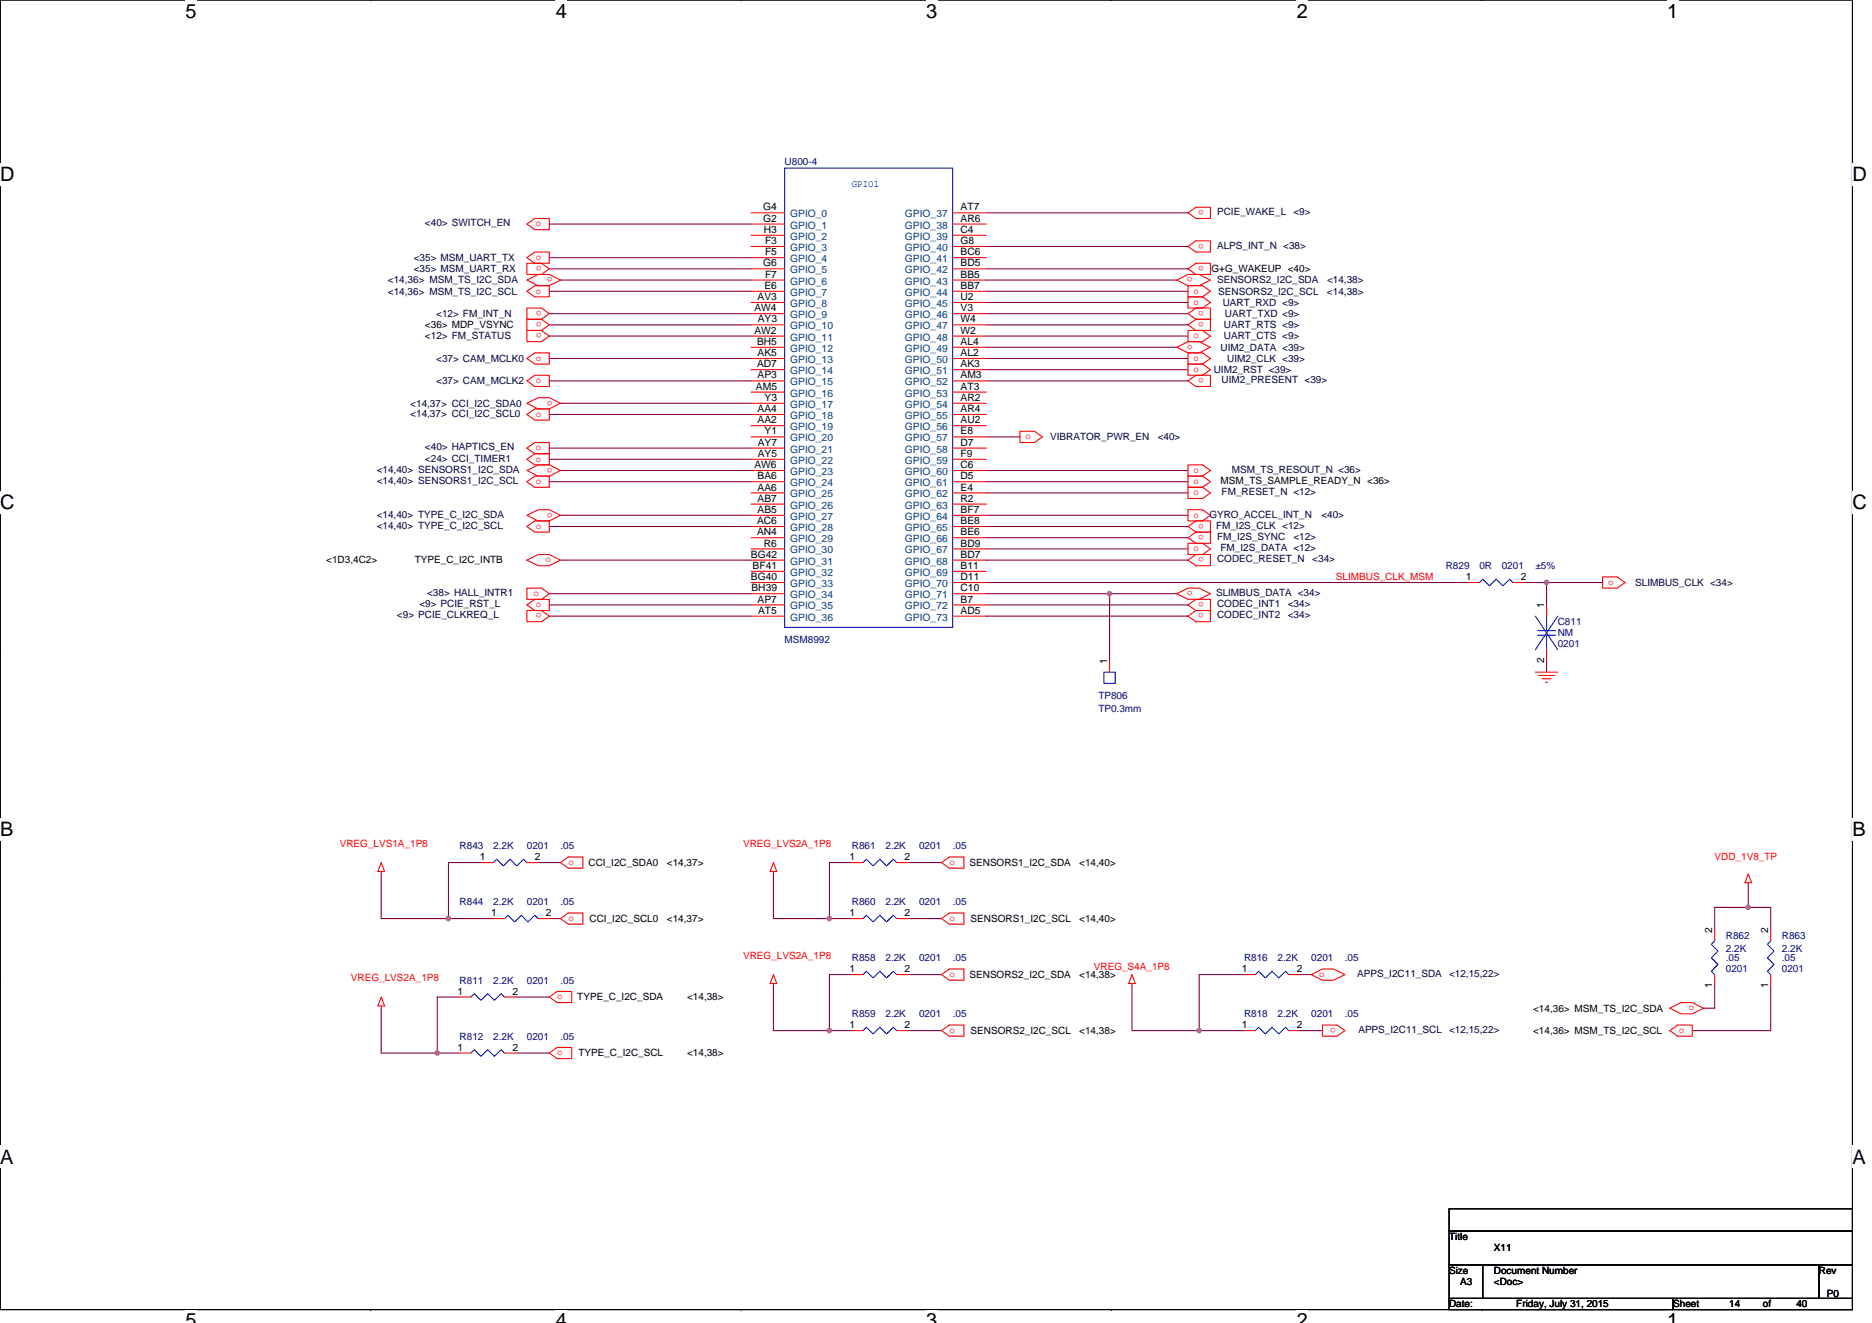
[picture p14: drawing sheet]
<svg xmlns="http://www.w3.org/2000/svg" width="297mm" height="210mm" viewBox="0 0 297 210" stroke-linecap="round" stroke-linejoin="round" font-family="sans-serif">
<defs><g id="words">
<g font-size="3.2">
<text x="29.4" y="2.8">5</text>
<text x="88.2" y="2.8">4</text>
<text x="147" y="2.8">3</text>
<text x="205.8" y="2.8">2</text>
<text x="264.5" y="2.8">1</text>
<text x="0" y="28.8">D</text>
<text x="293.9" y="28.8">D</text>
<text x="0" y="80.8">C</text>
<text x="293.9" y="80.8">C</text>
<text x="0" y="132.7">B</text>
<text x="293.9" y="132.7">B</text>
<text x="0" y="184.7">A</text>
<text x="293.9" y="184.7">A</text>
<text x="29.4" y="210.7">5</text>
<text x="88.2" y="210.7">4</text>
<text x="147" y="210.7">3</text>
<text x="205.8" y="210.7">2</text>
<text x="264.5" y="210.7">1</text>
</g>
<g font-size="1.6" fill="#000080">
<text x="124.5" y="26.1">U800-4</text>
<text x="229.4" y="90.3">R829</text>
<text x="234.7" y="90.3">0R</text>
<text x="238.3" y="90.3">0201</text>
<text x="243.6" y="90.3">±5%</text>
<text x="247.2" y="99.2">C811</text>
<text x="247.2" y="101">NM</text>
<text x="124.5" y="102">MSM8992</text>
<text x="247.2" y="102.8">0201</text>
<text x="174.3" y="110.9">TP806</text>
<text x="174.3" y="113.1">TP0.3mm</text>
<text x="72.9" y="134.8">R843</text>
<text x="78.3" y="134.8">2.2K</text>
<text x="83.6" y="134.8">0201</text>
<text x="88.9" y="134.8">.05</text>
<text x="135.2" y="134.8">R861</text>
<text x="140.5" y="134.8">2.2K</text>
<text x="145.8" y="134.8">0201</text>
<text x="151.2" y="134.8">.05</text>
<text x="72.9" y="143.7">R844</text>
<text x="78.3" y="143.7">2.2K</text>
<text x="83.6" y="143.7">0201</text>
<text x="88.9" y="143.7">.05</text>
<text x="135.2" y="143.7">R860</text>
<text x="140.5" y="143.7">2.2K</text>
<text x="145.8" y="143.7">0201</text>
<text x="151.2" y="143.7">.05</text>
<text x="273.9" y="149">R862</text>
<text x="282.7" y="149">R863</text>
<text x="135.2" y="152.5">R858</text>
<text x="140.5" y="152.5">2.2K</text>
<text x="145.8" y="152.5">0201</text>
<text x="151.2" y="152.5">.05</text>
<text x="197.4" y="152.5">R816</text>
<text x="202.7" y="152.5">2.2K</text>
<text x="208.1" y="152.5">0201</text>
<text x="213.4" y="152.5">.05</text>
<text x="273.9" y="151.1">2.2K</text>
<text x="273.9" y="152.5">.05</text>
<text x="273.9" y="154.3">0201</text>
<text x="282.7" y="151.1">2.2K</text>
<text x="282.7" y="152.5">.05</text>
<text x="282.7" y="154.3">0201</text>
<text x="72.9" y="156.1">R811</text>
<text x="78.3" y="156.1">2.2K</text>
<text x="83.6" y="156.1">0201</text>
<text x="88.9" y="156.1">.05</text>
<text x="135.2" y="161.4">R859</text>
<text x="140.5" y="161.4">2.2K</text>
<text x="145.8" y="161.4">0201</text>
<text x="151.2" y="161.4">.05</text>
<text x="197.4" y="161.4">R818</text>
<text x="202.7" y="161.4">2.2K</text>
<text x="208.1" y="161.4">0201</text>
<text x="213.4" y="161.4">.05</text>
<text x="72.9" y="165">R812</text>
<text x="78.3" y="165">2.2K</text>
<text x="83.6" y="165">0201</text>
<text x="88.9" y="165">.05</text>
</g>
<text font-size="1.6" fill="#00f" x="135.2" y="29.7">GPIO1</text>
<g font-size="1.6" fill="#000040">
<text x="67.4" y="35.9">&lt;40&gt; SWITCH_EN</text>
<text x="193.1" y="34.1">PCIE_WAKE_L</text>
<text x="205.2" y="34.1">&lt;9&gt;</text>
<text x="65.7" y="41.4">&lt;35&gt; MSM_UART_TX</text>
<text x="193.1" y="39.5">ALPS_INT_N &lt;38&gt;</text>
<text x="61.5" y="46.8">&lt;14,36&gt; MSM_TS_I2C_SCL</text>
<text x="61.5" y="45">&lt;14,36&gt; MSM_TS_I2C_SDA</text>
<text x="65.7" y="43.2">&lt;35&gt; MSM_UART_RX</text>
<text x="193.1" y="45">SENSORS2_I2C_SDA</text>
<text x="193.3" y="46.8">SENSORS2_I2C_SCL</text>
<text x="210.6" y="46.8">&lt;14,38&gt;</text>
<text x="210.6" y="45">&lt;14,38&gt;</text>
<text x="67.4" y="53.9">&lt;12&gt; FM_STATUS</text>
<text x="69.2" y="50.3">&lt;12&gt; FM_INT_N</text>
<text x="194" y="48.5">UART_RXD &lt;9&gt;</text>
<text x="194.2" y="52.1">UART_RTS &lt;9&gt;</text>
<text x="194.2" y="53.9">UART_CTS &lt;9&gt;</text>
<text x="194.4" y="50.3">UART_TXD &lt;9&gt;</text>
<text x="69.2" y="57.4">&lt;37&gt; CAM_MCLK0</text>
<text x="192.6" y="59.2">UIM2_RST &lt;39&gt;</text>
<text x="193.7" y="55.6">UIM2_DATA &lt;39&gt;</text>
<text x="194.7" y="57.4">UIM2_CLK &lt;39&gt;</text>
<text x="65.1" y="64.5">&lt;14,37&gt; CCI_I2C_SDA0</text>
<text x="69.2" y="61">&lt;37&gt; CAM_MCLK2</text>
<text x="193.8" y="60.8">UIM2_PRESENT &lt;39&gt;</text>
<text x="65.1" y="66.1">&lt;14,37&gt; CCI_I2C_SCL0</text>
<text x="67.4" y="71.5">&lt;40&gt; HAPTICS_EN</text>
<text x="166.6" y="69.9">VIBRATOR_PWR_EN</text>
<text x="183.7" y="69.9">&lt;40&gt;</text>
<text x="59.8" y="75">&lt;14,40&gt; SENSORS1_I2C_SDA</text>
<text x="59.8" y="76.8">&lt;14,40&gt; SENSORS1_I2C_SCL</text>
<text x="67.4" y="73.3">&lt;24&gt; CCI_TIMER1</text>
<text x="195.4" y="75">MSM_TS_RESOUT_N &lt;36&gt;</text>
<text x="59.8" y="82.1">&lt;14,40&gt; TYPE_C_I2C_SDA</text>
<text x="59.8" y="83.9">&lt;14,40&gt; TYPE_C_I2C_SCL</text>
<text x="191.9" y="82.1">GYRO_ACCEL_INT_N</text>
<text x="193" y="83.9">FM_I2S_CLK &lt;12&gt;</text>
<text x="193.8" y="78.6">FM_RESET_N &lt;12&gt;</text>
<text x="209.7" y="82.1">&lt;40&gt;</text>
<text x="193.1" y="85.7">FM_I2S_SYNC</text>
<text x="193.1" y="89.3">CODEC_RESET_N</text>
<text x="193.7" y="87.5">FM_I2S_DATA &lt;12&gt;</text>
<text x="205.2" y="85.7">&lt;12&gt;</text>
<text x="208.2" y="89.3">&lt;34&gt;</text>
<text x="67.8" y="94.6">&lt;38&gt; HALL_INTR1</text>
<text x="193" y="94.6">SLIMBUS_DATA &lt;34&gt;</text>
<text x="259.5" y="93">SLIMBUS_CLK &lt;34&gt;</text>
<text x="63" y="98.1">&lt;9&gt; PCIE_CLKREQ_L</text>
<text x="66.5" y="96.4">&lt;9&gt; PCIE_RST_L</text>
<text x="193.1" y="98.1">CODEC_INT2</text>
<text x="193.1" y="96.4">CODEC_INT1</text>
<text x="204.3" y="98.1">&lt;34&gt;</text>
<text x="204.3" y="96.4">&lt;34&gt;</text>
<text x="215.3" y="155">APPS_I2C11_SDA</text>
<text x="229.9" y="155">&lt;12,15,22&gt;</text>
<text x="215.5" y="163.9">APPS_I2C11_SCL &lt;12,15,22&gt;</text>
</g>
<g font-size="1.6" fill="#f00">
<text x="85" y="35.9">o</text>
<text x="191" y="33.4" transform="rotate(180 191 33.4)">o</text>
<text x="85" y="41.3">o</text>
<text x="191" y="38.7" transform="rotate(180 191 38.7)">o</text>
<text x="85" y="46.6">o</text>
<text x="85.9" y="42.2" transform="rotate(180 85.9 42.2)">o</text>
<text x="87.7" y="44" transform="rotate(180 87.7 44)">o</text>
<text x="189.2" y="44" transform="rotate(180 189.2 44)">o</text>
<text x="189.4" y="46.6">o</text>
<text x="191" y="42.2" transform="rotate(180 191 42.2)">o</text>
<text x="85.9" y="49.4" transform="rotate(180 85.9 49.4)">o</text>
<text x="85.9" y="51.1" transform="rotate(180 85.9 51.1)">o</text>
<text x="85.9" y="52.9" transform="rotate(180 85.9 52.9)">o</text>
<text x="189.4" y="48.4">o</text>
<text x="189.4" y="53.7">o</text>
<text x="191" y="49.4" transform="rotate(180 191 49.4)">o</text>
<text x="191" y="51.1" transform="rotate(180 191 51.1)">o</text>
<text x="85" y="57.3">o</text>
<text x="189.2" y="54.7" transform="rotate(180 189.2 54.7)">o</text>
<text x="189.4" y="59">o</text>
<text x="189.4" y="57.3">o</text>
<text x="85" y="60.8">o</text>
<text x="87.7" y="63.6" transform="rotate(180 87.7 63.6)">o</text>
<text x="191" y="60" transform="rotate(180 191 60)">o</text>
<text x="85" y="66.1">o</text>
<text x="85" y="71.5">o</text>
<text x="162.7" y="69.7">o</text>
<text x="85" y="73.3">o</text>
<text x="85" y="76.8">o</text>
<text x="87.7" y="74.3" transform="rotate(180 87.7 74.3)">o</text>
<text x="189.4" y="76.8">o</text>
<text x="189.4" y="75">o</text>
<text x="85" y="83.9">o</text>
<text x="87.7" y="81.4" transform="rotate(180 87.7 81.4)">o</text>
<text x="189.4" y="78.6">o</text>
<text x="189.4" y="82.1">o</text>
<text x="191" y="83.1" transform="rotate(180 191 83.1)">o</text>
<text x="86.6" y="89.3">o</text>
<text x="189.4" y="87.5">o</text>
<text x="191" y="84.9" transform="rotate(180 191 84.9)">o</text>
<text x="191" y="88.5" transform="rotate(180 191 88.5)">o</text>
<text x="84.7" y="94.6">o</text>
<text x="189.2" y="93.8" transform="rotate(180 189.2 93.8)">o</text>
<text x="191" y="95.6" transform="rotate(180 191 95.6)">o</text>
<text x="212" y="92">SLIMBUS_CLK_MSM</text>
<text x="255.2" y="92.8">o</text>
<text x="85" y="96.4">o</text>
<text x="85.9" y="97.4" transform="rotate(180 85.9 97.4)">o</text>
<text x="191" y="97.4" transform="rotate(180 191 97.4)">o</text>
<text x="53.9" y="134.4">VREG_LVS1A_1P8</text>
<text x="90.2" y="137.3">o</text>
<text x="117.9" y="134.4">VREG_LVS2A_1P8</text>
<text x="150.6" y="137.3">o</text>
<text x="272.1" y="136.5">VDD_1V8_TP</text>
<text x="90.2" y="146.2">o</text>
<text x="150.6" y="146.2">o</text>
<text x="55.7" y="155.7">VREG_LVS2A_1P8</text>
<text x="117.9" y="152.2">VREG_LVS2A_1P8</text>
<text x="150.6" y="155">o</text>
<text x="173.6" y="154">VREG_S4A_1P8</text>
<text x="209.3" y="155">o</text>
<text x="88.4" y="158.6">o</text>
<text x="268" y="160.4">o</text>
<text x="88.4" y="167.5">o</text>
<text x="150.6" y="163.9">o</text>
<text x="212" y="163.2" transform="rotate(180 212 163.2)">o</text>
<text x="266.4" y="163.9">o</text>
</g>
<g font-size="1.6">
<text x="121.1" y="35.2">G2</text>
<text x="121.1" y="33.4">G4</text>
<text x="152.4" y="33.4">AT7</text>
<text x="152.4" y="35.2">AR6</text>
<text x="121.2" y="37">H3</text>
<text x="121.4" y="38.7">F3</text>
<text x="121.4" y="40.5">F5</text>
<text x="152.4" y="37">C4</text>
<text x="152.4" y="38.7">G8</text>
<text x="152.4" y="40.5">BC6</text>
<text x="120.2" y="47.6">AV3</text>
<text x="121.1" y="42.3">G6</text>
<text x="121.3" y="45.8">E6</text>
<text x="121.4" y="44.1">F7</text>
<text x="152.4" y="47.6">U2</text>
<text x="152.4" y="42.3">BD5</text>
<text x="152.4" y="44.1">BB5</text>
<text x="152.4" y="45.8">BB7</text>
<text x="192.2" y="43.2">G+G_WAKEUP &lt;40&gt;</text>
<text x="67.4" y="52.1">&lt;36&gt; MDP_VSYNC</text>
<text x="119.7" y="53">AW2</text>
<text x="119.7" y="49.4">AW4</text>
<text x="120.2" y="51.2">AY3</text>
<text x="152.4" y="49.4">V3</text>
<text x="152.4" y="51.2">W4</text>
<text x="152.4" y="53">W2</text>
<text x="120.1" y="54.7">BH5</text>
<text x="120.1" y="58.3">AD7</text>
<text x="120.2" y="56.5">AK5</text>
<text x="152.4" y="54.7">AL4</text>
<text x="152.4" y="56.5">AL2</text>
<text x="152.4" y="58.3">AK3</text>
<text x="119.9" y="61.8">AM5</text>
<text x="120.2" y="60.1">AP3</text>
<text x="120.2" y="65.4">AA4</text>
<text x="121.3" y="63.6">Y3</text>
<text x="152.4" y="63.6">AR2</text>
<text x="152.4" y="65.4">AR4</text>
<text x="152.4" y="60.1">AM3</text>
<text x="152.4" y="61.8">AT3</text>
<text x="120.2" y="67.2">AA2</text>
<text x="120.2" y="70.7">AY7</text>
<text x="121.3" y="69">Y1</text>
<text x="152.4" y="67.2">AU2</text>
<text x="152.4" y="69">E8</text>
<text x="152.4" y="70.7">D7</text>
<text x="119.7" y="74.3">AW6</text>
<text x="120.2" y="77.9">AA6</text>
<text x="120.2" y="76.1">BA6</text>
<text x="120.2" y="72.5">AY5</text>
<text x="152.4" y="72.5">F9</text>
<text x="152.4" y="74.3">C6</text>
<text x="152.4" y="76.1">D5</text>
<text x="152.4" y="77.9">E4</text>
<text x="193.7" y="76.8">MSM_TS_SAMPLE_READY_N &lt;36&gt;</text>
<text x="120.1" y="83.2">AC6</text>
<text x="120.2" y="81.4">AB5</text>
<text x="120.2" y="79.6">AB7</text>
<text x="152.4" y="81.4">BF7</text>
<text x="152.4" y="83.2">BE8</text>
<text x="152.4" y="79.6">R2</text>
<text x="51.8" y="89.4">&lt;1D3,4C2&gt;</text>
<text x="65.8" y="89.4">TYPE_C_I2C_INTB</text>
<text x="119.1" y="88.5">BG42</text>
<text x="120.1" y="85">AN4</text>
<text x="121.2" y="86.7">R6</text>
<text x="152.4" y="85">BE6</text>
<text x="152.4" y="86.7">BD9</text>
<text x="152.4" y="88.5">BD7</text>
<text x="119.1" y="92.1">BG40</text>
<text x="119.2" y="93.9">BH39</text>
<text x="119.4" y="90.3">BF41</text>
<text x="120.2" y="95.6">AP7</text>
<text x="152.4" y="90.3">B11</text>
<text x="152.4" y="92.1">D11</text>
<text x="152.4" y="93.9">C10</text>
<text x="152.4" y="95.6">B7</text>
<text x="232.6" y="92.1">1</text>
<text x="241.3" y="92.1">2</text>
<text x="120.3" y="97.4">AT5</text>
<text x="152.4" y="97.4">AD5</text>
<text x="245" y="96.5" transform="rotate(-90 245 96.5)">1</text>
<text x="175.7" y="105.4" transform="rotate(-90 175.7 105.4)">1</text>
<text x="245" y="105.3" transform="rotate(-90 245 105.3)">2</text>
<text x="76.1" y="136.5">1</text>
<text x="84.9" y="136.5">2</text>
<text x="93.4" y="137.4">CCI_I2C_SDA0</text>
<text x="105.8" y="137.4">&lt;14,37&gt;</text>
<text x="134.8" y="136.5">1</text>
<text x="143.5" y="136.5">2</text>
<text x="153.8" y="137.4">SENSORS1_I2C_SDA</text>
<text x="171.3" y="137.4">&lt;14,40&gt;</text>
<text x="77.9" y="145.4">1</text>
<text x="86.6" y="145.4">2</text>
<text x="93.6" y="146.3">CCI_I2C_SCL0</text>
<text x="105.8" y="146.3">&lt;14,37&gt;</text>
<text x="134.8" y="145.4">1</text>
<text x="143.5" y="145.4">2</text>
<text x="154" y="146.3">SENSORS1_I2C_SCL</text>
<text x="171.3" y="146.3">&lt;14,40&gt;</text>
<text x="271.7" y="148.1" transform="rotate(-90 271.7 148.1)">2</text>
<text x="280.6" y="148.1" transform="rotate(-90 280.6 148.1)">2</text>
<text x="134.8" y="154.3">1</text>
<text x="143.5" y="154.3">2</text>
<text x="153.8" y="155.2">SENSORS2_I2C_SDA</text>
<text x="171.3" y="155.2">&lt;14,38&gt;</text>
<text x="197" y="154.3">1</text>
<text x="205.8" y="154.3">2</text>
<text x="72.6" y="157.9">1</text>
<text x="81.3" y="157.9">2</text>
<text x="91.6" y="158.8">TYPE_C_I2C_SDA</text>
<text x="109" y="158.8">&lt;14,38&gt;</text>
<text x="243.3" y="160.5">&lt;14,36&gt; MSM_TS_I2C_SDA</text>
<text x="271.7" y="156.8" transform="rotate(-90 271.7 156.8)">1</text>
<text x="280.6" y="156.8" transform="rotate(-90 280.6 156.8)">1</text>
<text x="72.6" y="166.8">1</text>
<text x="81.3" y="166.8">2</text>
<text x="91.8" y="167.7">TYPE_C_I2C_SCL</text>
<text x="109" y="167.7">&lt;14,38&gt;</text>
<text x="134.8" y="163.2">1</text>
<text x="143.5" y="163.2">2</text>
<text x="154" y="164.1">SENSORS2_I2C_SCL</text>
<text x="171.3" y="164.1">&lt;14,38&gt;</text>
<text x="197" y="163.2">1</text>
<text x="205.8" y="163.2">2</text>
<text x="243.3" y="164.1">&lt;14,36&gt; MSM_TS_I2C_SCL</text>
<text x="229.9" y="196.8">Title</text>
<text x="229.9" y="202.2">Size</text>
<text x="231.7" y="203.9">A3</text>
<text x="237" y="202.2">Document Number</text>
<text x="237" y="203.9">&lt;Doc&gt;</text>
<text x="237" y="198.6">X11</text>
<text x="288.6" y="202.2">Rev</text>
<text x="229.9" y="207.5">Date:</text>
<text x="240.6" y="207.5">Friday, July 31, 2015</text>
<text x="265.5" y="207.5">Sheet</text>
<text x="274.4" y="207.5">14</text>
<text x="279.7" y="207.5">of</text>
<text x="285" y="207.5">40</text>
<text x="289.9" y="205.9">P0</text>
</g>
<g font-size="1.6" fill="#004080">
<text x="125.4" y="34.5">GPIO_0</text>
<text x="143.6" y="34.5">GPIO_37</text>
<text x="125.4" y="36.3">GPIO_1</text>
<text x="125.4" y="39.8">GPIO_3</text>
<text x="125.4" y="41.6">GPIO_4</text>
<text x="125.4" y="38.1">GPIO_2</text>
<text x="143.6" y="36.3">GPIO_38</text>
<text x="143.6" y="38.1">GPIO_39</text>
<text x="143.6" y="39.8">GPIO_40</text>
<text x="143.6" y="41.6">GPIO_41</text>
<text x="125.4" y="46.9">GPIO_7</text>
<text x="125.4" y="45.2">GPIO_6</text>
<text x="125.4" y="43.4">GPIO_5</text>
<text x="143.6" y="43.4">GPIO_42</text>
<text x="143.6" y="45.2">GPIO_43</text>
<text x="143.6" y="46.9">GPIO_44</text>
<text x="125.4" y="52.3">GPIO_10</text>
<text x="125.4" y="50.5">GPIO_9</text>
<text x="125.4" y="48.7">GPIO_8</text>
<text x="143.6" y="48.7">GPIO_45</text>
<text x="143.6" y="50.5">GPIO_46</text>
<text x="143.6" y="52.3">GPIO_47</text>
<text x="125.4" y="54.1">GPIO_11</text>
<text x="125.4" y="57.6">GPIO_13</text>
<text x="125.4" y="55.8">GPIO_12</text>
<text x="125.4" y="59.4">GPIO_14</text>
<text x="143.6" y="54.1">GPIO_48</text>
<text x="143.6" y="55.8">GPIO_49</text>
<text x="143.6" y="57.6">GPIO_50</text>
<text x="143.6" y="59.4">GPIO_51</text>
<text x="125.4" y="64.7">GPIO_17</text>
<text x="125.4" y="62.9">GPIO_16</text>
<text x="125.4" y="61.2">GPIO_15</text>
<text x="143.6" y="64.7">GPIO_54</text>
<text x="143.6" y="61.2">GPIO_52</text>
<text x="143.6" y="62.9">GPIO_53</text>
<text x="125.4" y="71.8">GPIO_21</text>
<text x="125.4" y="70.1">GPIO_20</text>
<text x="125.4" y="68.3">GPIO_19</text>
<text x="125.4" y="66.5">GPIO_18</text>
<text x="143.6" y="66.5">GPIO_55</text>
<text x="143.6" y="68.3">GPIO_56</text>
<text x="143.6" y="70.1">GPIO_57</text>
<text x="143.6" y="71.8">GPIO_58</text>
<text x="125.4" y="77.2">GPIO_24</text>
<text x="125.4" y="75.4">GPIO_23</text>
<text x="125.4" y="73.6">GPIO_22</text>
<text x="143.6" y="73.6">GPIO_59</text>
<text x="143.6" y="75.4">GPIO_60</text>
<text x="143.6" y="77.2">GPIO_61</text>
<text x="125.4" y="82.5">GPIO_27</text>
<text x="125.4" y="80.7">GPIO_26</text>
<text x="125.4" y="79">GPIO_25</text>
<text x="143.6" y="82.5">GPIO_64</text>
<text x="143.6" y="79">GPIO_62</text>
<text x="143.6" y="80.7">GPIO_63</text>
<text x="125.4" y="89.6">GPIO_31</text>
<text x="125.4" y="87.8">GPIO_30</text>
<text x="125.4" y="86.1">GPIO_29</text>
<text x="125.4" y="84.3">GPIO_28</text>
<text x="143.6" y="84.3">GPIO_65</text>
<text x="143.6" y="86.1">GPIO_66</text>
<text x="143.6" y="87.8">GPIO_67</text>
<text x="143.6" y="89.6">GPIO_68</text>
<text x="125.4" y="95">GPIO_34</text>
<text x="125.4" y="93.2">GPIO_33</text>
<text x="125.4" y="91.4">GPIO_32</text>
<text x="143.6" y="91.4">GPIO_69</text>
<text x="143.6" y="93.2">GPIO_70</text>
<text x="143.6" y="95">GPIO_71</text>
<text x="125.4" y="96.7">GPIO_35</text>
<text x="125.4" y="98.5">GPIO_36</text>
<text x="143.6" y="96.7">GPIO_72</text>
<text x="143.6" y="98.5">GPIO_73</text>
</g>
</g></defs>
<path d="M0 0h293.9v207.9h-293.9z" fill="none" stroke="#000" stroke-width=".17"/>
<g fill="#fff">
<path d="M29.4 0h1.8v3.5h-1.8z"/>
<path d="M29.4 207.9h1.8v2h-1.8z"/>
</g>
<path d="M58.8 0h.1M58.8 207.9h.1" fill="none" stroke="#000" stroke-width=".17"/>
<g fill="#fff">
<path d="M88.2 0h1.8v3.5h-1.8z"/>
<path d="M88.2 207.9h1.8v2h-1.8z"/>
</g>
<path d="M117.6 0h.1M117.6 207.9h.1" fill="none" stroke="#000" stroke-width=".17"/>
<g fill="#fff">
<path d="M147 0h1.7v3.5h-1.7z"/>
<path d="M147 207.9h1.7v2h-1.7z"/>
</g>
<path d="M176.4 0h.1M176.4 207.9h.1" fill="none" stroke="#000" stroke-width=".17"/>
<g fill="#fff">
<path d="M205.8 0h1.7v3.5h-1.7z"/>
<path d="M205.8 207.9h1.7v2h-1.7z"/>
</g>
<path d="M235.2 0h.1M235.2 207.9h.1" fill="none" stroke="#000" stroke-width=".17"/>
<g fill="#fff">
<path d="M264.5 0h1.8v3.5h-1.8z"/>
<path d="M264.5 207.9h1.8v2h-1.8z"/>
<path d="M0 26h2.3v3.5h-2.3z"/>
<path d="M293.9 26h2.3v3.5h-2.3z"/>
<path d="M0 77.9h2.3v3.5h-2.3z"/>
<path d="M293.9 77.9h2.3v3.5h-2.3z"/>
</g>
<path d="M0 52h.1M293.9 52h.1" fill="none" stroke="#000" stroke-width=".17"/>
<g fill="#fff">
<path d="M0 129.9h2.1v3.5h-2.1z"/>
<path d="M293.9 129.9h2.1v3.5h-2.1z"/>
</g>
<path d="M0 103.9h.1M293.9 103.9h.1" fill="none" stroke="#000" stroke-width=".17"/>
<g fill="#fff">
<path d="M0 181.9h2.2v3.5h-2.2z"/>
<path d="M293.9 181.9h2.2v3.5h-2.2z"/>
</g>
<path d="M0 155.9h.1M293.9 155.9h.1M229.9 191.9h64v3.5h-64zM229.9 195.4h64v5.3h-64zM229.9 200.7h5.4v5.4h-5.4zM229.9 206.1h35.6v1.8h-35.6zM235.3 200.7h53.3v5.4h-53.3zM265.5 206.1h28.4v1.8h-28.4zM288.6 200.7h5.3v5.4h-5.3z" fill="none" stroke="#000" stroke-width=".17"/>
<g fill="none" stroke="#800040" stroke-width=".17">
<path d="M87.2 35.6h32M156.5 39.1h32M156.5 33.8h32M87.2 40.9h32M87.2 46.2h32M87.2 42.7h32M87.2 49.8h32M87.2 51.6h32M87.2 53.3h32M87.2 56.9h32M88.9 44.4h30.3M156.5 42.7h32"/>
<path d="M156.5 46.2h32M156.5 48h32M156.5 49.8h32M156.5 51.6h32M156.5 53.3h32M156.5 56.9h32M156.5 44.5h30.2M156.5 55.1h30.2M156.5 58.7h32M87.2 71.1h32M87.2 60.5h32M87.2 65.8h32"/>
<path d="M87.2 72.9h32M87.2 76.5h32M88.9 64h30.3M88.9 74.7h30.3M156.5 76.5h32M156.5 74.7h32M156.5 69.3h5.3M156.5 60.5h32M156.5 78.2h32M87.2 94.2h32M87.2 83.6h32M87.2 96h32"/>
<path d="M87.2 97.8h32M88.9 81.8h30.3M88.9 88.9h30.3M156.5 88.9h32M156.5 81.8h32M156.5 87.1h32M156.5 85.3h32M156.5 83.6h32M156.5 92.5h76.5M156.5 94.2h19.6M156.5 96h32M156.5 97.8h32"/>
<path d="M176.1 94.2h10.6M176.1 94.2v10.7M241.8 92.5h3.6M245.4 92.5v3.5M245.4 92.5h8.9M245.4 104.9v1.8M60.5 138.7v7.1h10.7M76.5 136.9h-5.3v8.9M85.4 136.9h3.5M122.7 138.7v7.1h12.5M135.2 136.9h-3.6v8.9M144.1 136.9h5.3"/>
<path d="M71.2 145.8h7.1M72.9 158.2h-3.5v8.9M81.8 158.2h5.4M87.2 145.8h1.7M122.7 156.5v7.1h12.5M135.2 154.7h-3.6v8.9M144.1 154.7h5.3M144.1 145.8h5.3M179.6 156.5v7.1h10.7M197.4 154.7h-7.1v8.9M206.3 154.7h1.8M272.1 156.5v3.5h-1.8"/>
<path d="M277.4 144h-5.3v3.6M277.4 140.5v3.5M277.4 144h3.6v3.6M281 156.5v7.1h-12.5M60.5 160v7.1h8.9M69.4 167.1h3.5M81.8 167.1h5.4M144.1 163.6h5.3M190.3 163.6h7.1M206.3 163.6h3.5"/>
</g>
<g fill="#f0f" stroke="#f0f" stroke-width=".17">
<circle cx="245.4" cy="92.4" r=".35"/>
<circle cx="131.6" cy="163.6" r=".35"/>
<circle cx="71.1" cy="145.8" r=".35"/>
<circle cx="131.6" cy="145.8" r=".35"/>
<circle cx="277.4" cy="144" r=".35"/>
<circle cx="190.3" cy="163.6" r=".35"/>
<circle cx="176" cy="94.2" r=".35"/>
<circle cx="69.4" cy="167.1" r=".35"/>
</g>
<g fill="none" stroke="#f00" stroke-width=".17">
<path d="M83.6 35.6l1.3-.9h2.3v1.7h-2.3zM119.2 35.6h5.3M119.2 33.8h5.3M119.2 39.1h5.3M119.2 37.3h5.3M151.2 33.8h5.3M151.2 35.6h5.3M151.2 37.3h5.3M151.2 39.1h5.3M188.5 33.8l1.3-.9h2.3v1.8h-2.3zM188.5 39.1l1.3-.9h2.3v1.8h-2.3zM83.6 44.4l1.8-.8h1.8l1.7 .8-1.7 .9h-1.8z"/>
<path d="M83.6 40.9l1.3-.9h2.3v1.8h-2.3zM83.6 46.2l1.3-.9h2.3v1.8h-2.3zM83.6 56.9l1.3-.9h2.3v1.8h-2.3zM83.6 41.8h2.3l1.3 .9-1.3 .9h-2.3zM83.6 48.9h2.3l1.3 .9-1.3 .9h-2.3zM83.6 52.5h2.3l1.3 .8-1.3 .9h-2.3zM85.9 50.7l1.3 .9-1.3 .9M85.9 50.7h-2.3v1.8h2.3M119.2 51.6h5.3M119.2 53.3h5.3M119.2 56.9h5.3M119.2 55.1h5.3"/>
<path d="M119.2 58.7h5.3M119.2 49.8h5.3M119.2 48h5.3M119.2 46.2h5.3M119.2 44.4h5.3M119.2 40.9h5.3M119.2 42.7h5.3M151.2 48h5.3M151.2 49.8h5.3M151.2 51.6h5.3M151.2 40.9h5.3M151.2 53.3h5.3"/>
<path d="M151.2 55.1h5.3M151.2 56.9h5.3M151.2 58.7h5.3M151.2 42.7h5.3M151.2 44.4h5.3M151.2 46.2h5.3M186.7 44.4l1.8-.8h1.8l1.8 .8-1.8 .9h-1.8zM186.7 55.1l1.8-.9h1.8l1.8 .9-1.8 .9h-1.8zM188.5 57.8h2.3l1.3 .9-1.3 .9h-2.3zM188.5 45.3h2.3l1.3 .9-1.3 .9h-2.3zM188.5 47.1h2.3l1.3 .9-1.3 .9h-2.3zM188.5 52.5h2.3l1.3 .8-1.3 .9h-2.3z"/>
<path d="M188.5 56h2.3l1.3 .9-1.3 .9h-2.3zM188.5 42.7l1.3-.9h2.3v1.8h-2.3zM188.5 49.8l1.3-.9h2.3v1.8h-2.3zM188.5 51.6l1.3-.9h2.3v1.8h-2.3zM83.6 64l1.8-.9h1.8l1.7 .9-1.7 .9h-1.8zM83.6 74.7l1.8-.9h1.8l1.7 .9-1.7 .9h-1.8zM83.6 60.5l1.3-.9h2.3v1.7h-2.3zM83.6 65.8l1.3-.9h2.3v1.8h-2.3zM83.6 72.9l1.3-.9h2.3v1.8h-2.3zM83.6 76.5l1.3-.9h2.3v1.7h-2.3zM83.6 71.1l1.3-.9h2.3v1.8h-2.3zM119.2 64h5.3"/>
<path d="M119.2 62.2h5.3M119.2 60.5h5.3M119.2 78.2h5.3M119.2 76.5h5.3M119.2 74.7h5.3M119.2 72.9h5.3M119.2 71.1h5.3M119.2 69.3h5.3M119.2 67.6h5.3M119.2 65.8h5.3M151.2 64h5.3M151.2 65.8h5.3"/>
<path d="M151.2 67.6h5.3M151.2 69.3h5.3M151.2 71.1h5.3M151.2 72.9h5.3M151.2 74.7h5.3M151.2 76.5h5.3M151.2 78.2h5.3M151.2 60.5h5.3M151.2 62.2h5.3M161.8 68.5h2.3l1.3 .8-1.3 .9h-2.3zM188.5 77.3h2.3l1.3 .9-1.3 .9h-2.3zM188.5 73.8h2.3l1.3 .9-1.3 .9h-2.3z"/>
<path d="M188.5 60.5l1.3-.9h2.3v1.7h-2.3zM190.8 75.6l1.3 .9-1.3 .8M190.8 75.6h-2.3v1.7h2.3M83.6 81.8l1.8-.9h1.8l1.7 .9-1.7 .9h-1.8zM83.6 96l1.3-.9h2.3v1.8h-2.3zM83.6 83.6l1.3-.9h2.3v1.8h-2.3zM83.6 88.9l1.8-.9h1.8l1.7 .9-1.7 .9h-1.8zM83.6 96.9h2.3l1.3 .9-1.3 .9h-2.3zM83.6 93.3h2.3l1.3 .9-1.3 .9h-2.3zM119.2 96h5.3M119.2 94.2h5.3M119.2 92.5h5.3"/>
<path d="M119.2 90.7h5.3M119.2 88.9h5.3M119.2 87.1h5.3M119.2 85.3h5.3M119.2 83.6h5.3M119.2 81.8h5.3M119.2 97.8h5.3M119.2 80h5.3M151.2 81.8h5.3M151.2 83.6h5.3M151.2 85.3h5.3M151.2 87.1h5.3"/>
<path d="M151.2 88.9h5.3M151.2 90.7h5.3M151.2 92.5h5.3M151.2 94.2h5.3M151.2 96h5.3M151.2 97.8h5.3M151.2 80h5.3M186.7 94.2l1.8-.9h1.8l1.8 .9-1.8 .9h-1.8zM188.5 86.2h2.3l1.3 .9-1.3 .9h-2.3zM188.5 80.9h2.3l1.3 .9-1.3 .9h-2.3zM188.5 85.3l1.3-.8h2.3v1.7h-2.3zM188.5 83.6l1.3-.9h2.3v1.8h-2.3z"/>
<path d="M188.5 97.8l1.3-.9h2.3v1.8h-2.3zM188.5 96l1.3-.9h2.3v1.8h-2.3zM188.5 88.9l1.3-.9h2.3v1.8h-2.3zM233 92.5h1.7M240.1 92.5h1.7M245.4 96v1.8M254.3 91.6h2.3l1.2 .9-1.2 .8h-2.3zM176.1 104.9v1.8M243.6 106.7h3.6M244.2 107.2h2.5M244.7 107.7h1.4M245.2 108.3h.4"/>
<path d="M245.4 103.1v1.8M60.5 138.3v.4M60.5 136.9l.5 1.4h-1zM76.5 136.9h1.8M83.6 136.9h1.8M88.9 136.9l1.3-.9h2.3v1.8h-2.3zM122.7 136.9l.6 1.4h-1.1zM122.7 138.3v.4M135.2 136.9h1.7M142.3 136.9h1.8M149.4 136.9l1.2-.9h2.3v1.8h-2.3zM277.4 138.7l.5 1.4h-1z"/>
<path d="M60.5 159.7v.3M60.5 158.2l.5 1.5h-1zM72.9 158.2h1.8M78.3 145.8h1.7M80 158.2h1.8M85.4 145.8h1.8M87.2 158.2l1.2-.8h2.3v1.7h-2.3zM88.9 145.8l1.3-.9h2.3v1.8h-2.3zM122.7 154.7l.6 1.4h-1.1zM122.7 156.1v.4M135.2 154.7h1.7M135.2 145.8h1.7"/>
<path d="M142.3 154.7h1.8M142.3 145.8h1.8M149.4 154.7l1.2-.9h2.3v1.8h-2.3zM149.4 145.8l1.2-.9h2.3v1.8h-2.3zM179.6 154.7l.5 1.4h-1zM179.6 156.1v.4M197.4 154.7h1.8M204.5 154.7h1.8M208.1 154.7l1.7-.9h1.8l1.8 .9-1.8 .9h-1.8zM272.1 154.7v1.8M272.1 147.6v1.8M277.4 140.1v.4"/>
<path d="M281 154.7v1.8M281 147.6v1.8M72.9 167.1h1.8M80 167.1h1.8M87.2 167.1l1.2-.9h2.3v1.8h-2.3zM135.2 163.6h1.7M142.3 163.6h1.8M149.4 163.6l1.2-.9h2.3v1.8h-2.3zM197.4 163.6h1.8M204.5 163.6h1.8M209.8 162.7h2.4l1.2 .9-1.2 .9h-2.4zM265 163.6l1.2-.9h2.3v1.8h-2.3z"/>
<path d="M265 160l1.7-.9h1.8l1.8 .9-1.8 .9h-1.8z"/>
</g>
<g fill="none" stroke="#00f" stroke-width=".17">
<path d="M124.5 26.7h26.7v72.9h-26.7zM234.7 92.5l.6-.6 1 1.1 1.1-1.1 1.1 1.1 1-1.1 .6 .6M243.6 97.8l3.6 5.3M245.4 97.8v2.3M247.2 97.8l-3.6 5.3M175.2 106.7h1.8v1.8h-1.8zM244 100.1h2.8M244 100.8h2.8M245.4 100.8v2.3M78.3 136.9l.5-.5 1.1 1 1-1 1.1 1 1.1-1 .5 .5M136.9 136.9l.6-.5 1.1 1 1-1 1.1 1 1-1 .6 .5M74.7 158.2l.5-.5 1.1 1.1 1.1-1.1 1 1.1 1.1-1.1 .5 .5"/>
<path d="M80 145.8l.6-.5 1.1 1 1-1 1.1 1 1.1-1 .5 .5M136.9 154.7l.6-.5 1.1 1 1-1 1.1 1 1-1 .6 .5M136.9 145.8l.6-.5 1.1 1 1-1 1.1 1 1-1 .6 .5M199.2 154.7l.5-.5 1.1 1 1-1 1.1 1 1.1-1 .5 .5M272.1 149.4l-.6 .5 1.1 1.1-1.1 1 1.1 1.1-1.1 1.1 .6 .5M281 149.4l-.6 .5 1.1 1.1-1.1 1 1.1 1.1-1.1 1.1 .6 .5M74.7 167.1l.5-.5 1.1 1.1 1.1-1.1 1 1.1 1.1-1.1 .5 .5M136.9 163.6l.6-.6 1.1 1.1 1-1.1 1.1 1.1 1-1.1 .6 .6M199.2 163.6l.5-.6 1.1 1.1 1-1.1 1.1 1.1 1.1-1.1 .5 .6"/>
</g>
<use href="#words"/>
</svg>
